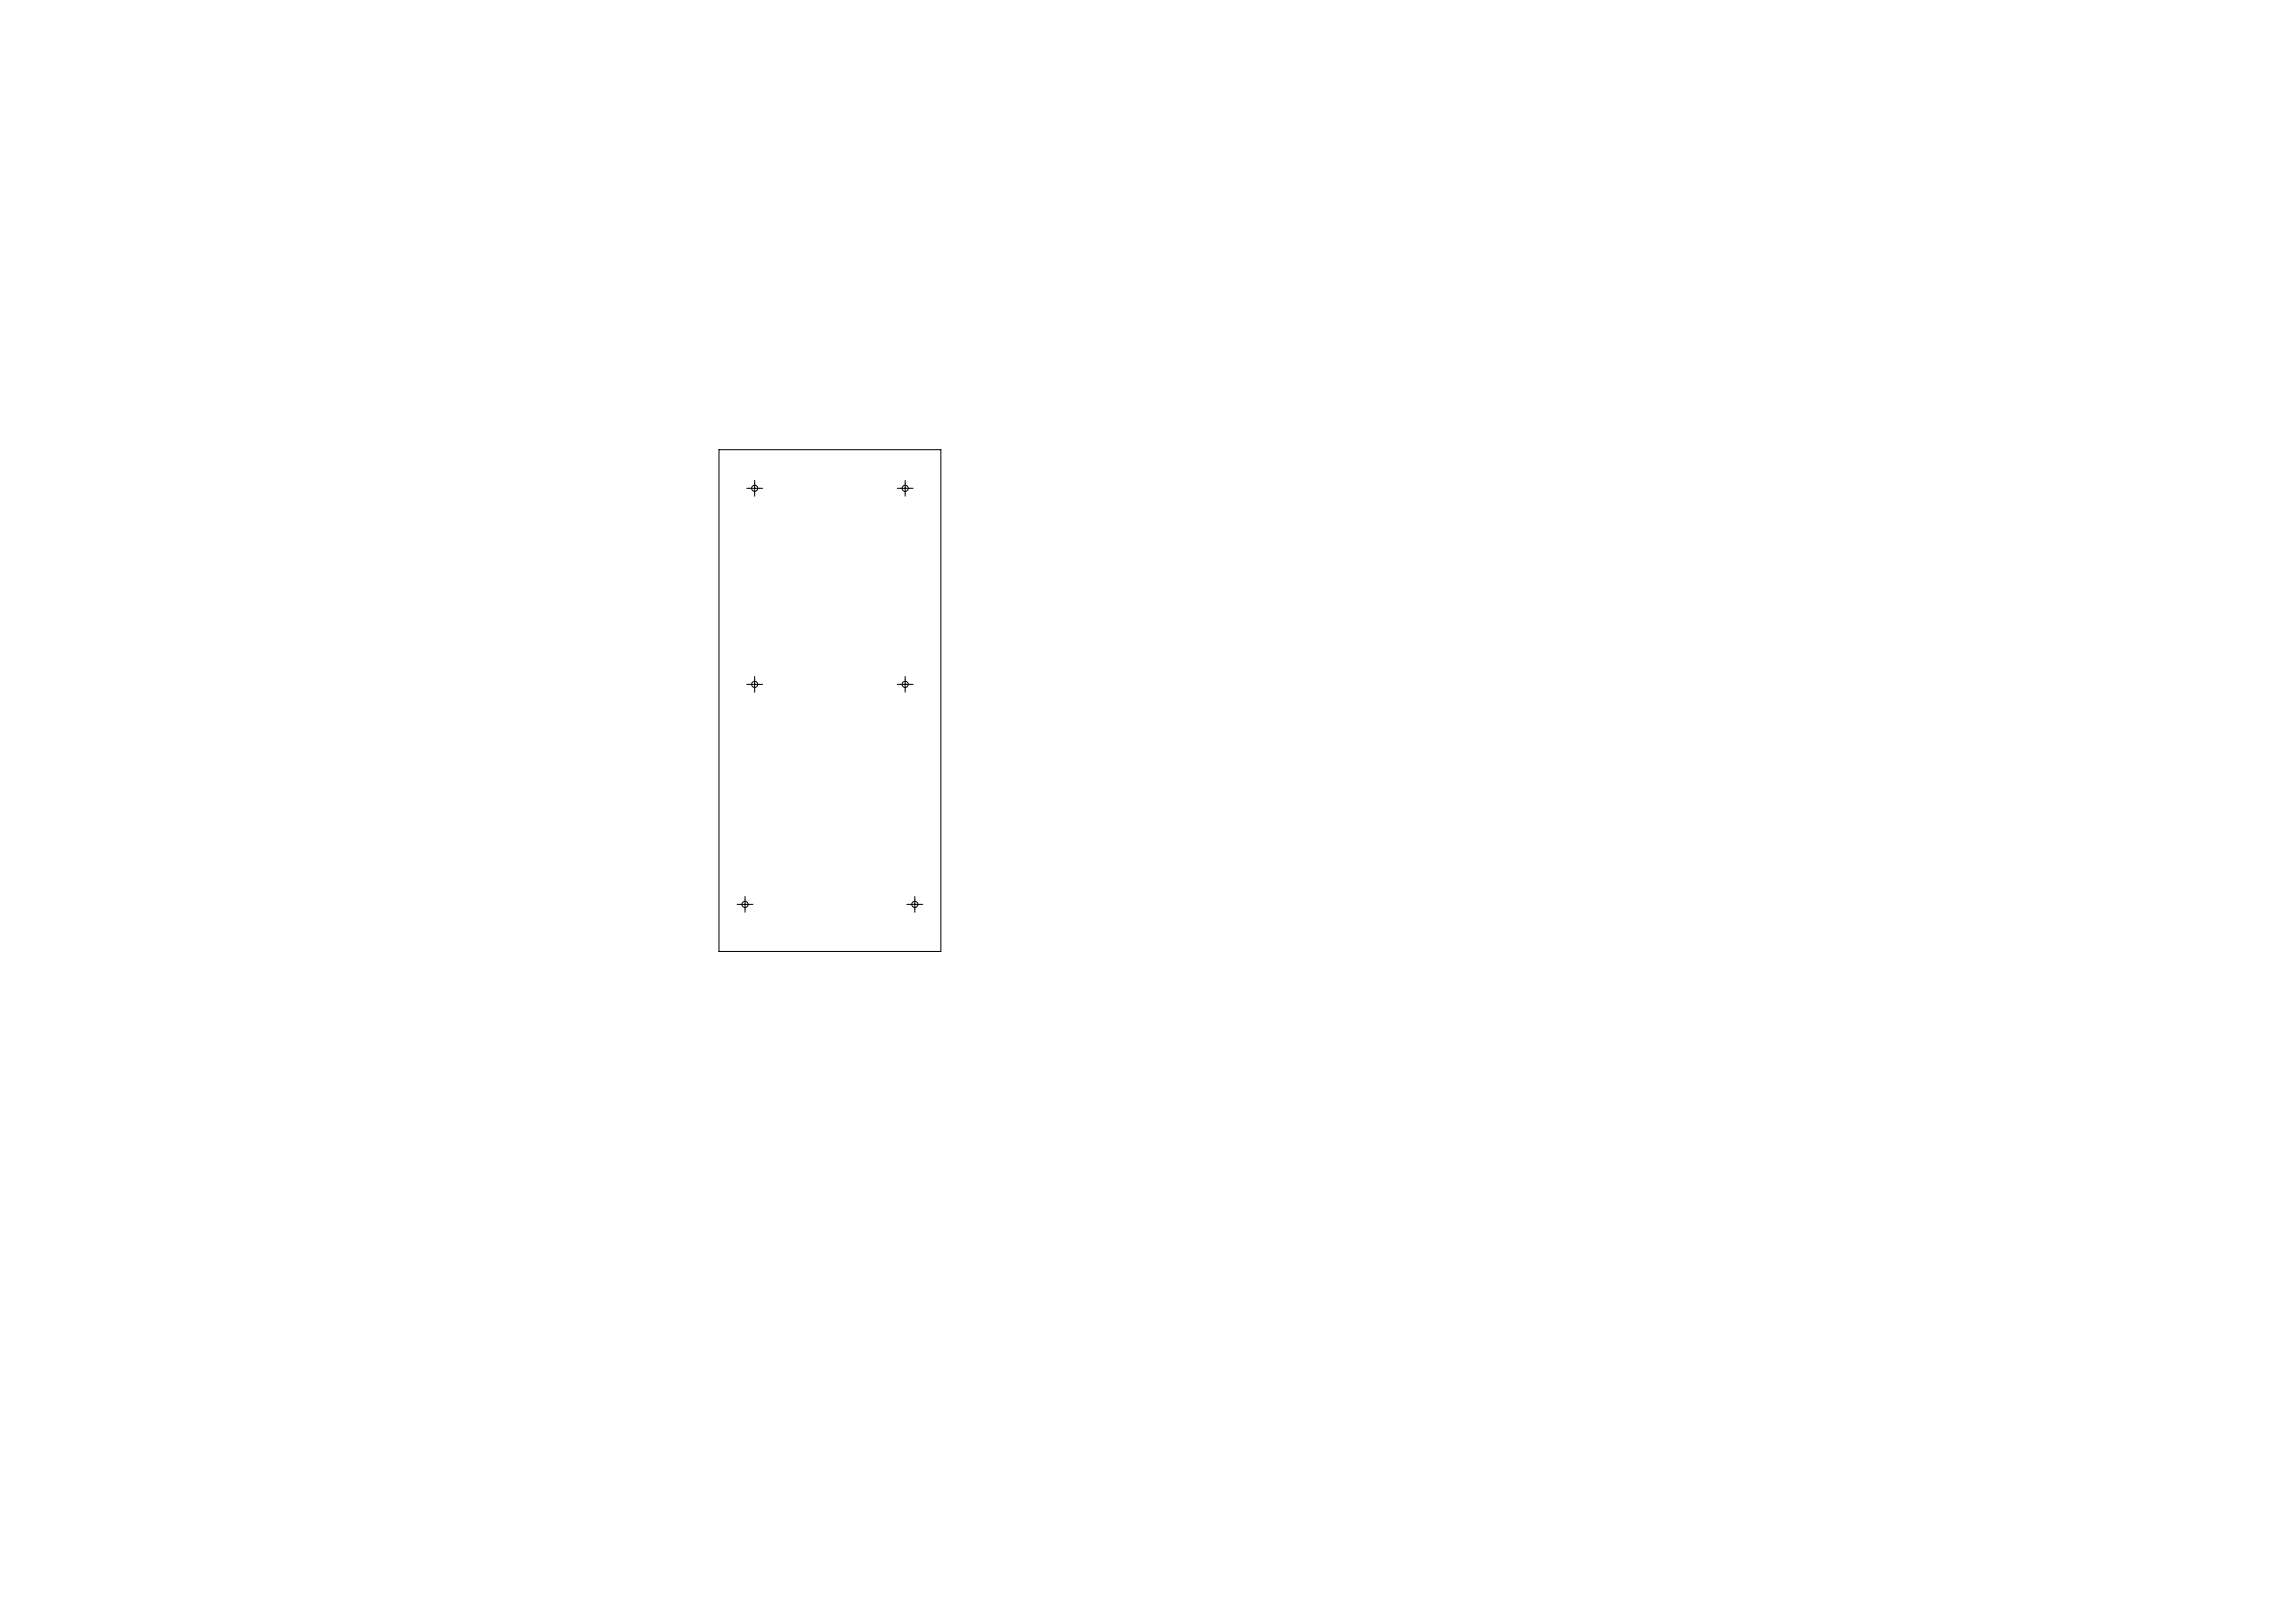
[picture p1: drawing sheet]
<svg xmlns="http://www.w3.org/2000/svg" width="1189mm" height="841mm" viewBox="0 0 1189 841" stroke-linecap="round" stroke-linejoin="round" font-family="sans-serif">
<g fill="none" stroke="#000" stroke-width=".52" stroke-dasharray="30.5 1.3 1.3 1.3">
<path d="M389 253h-2M391 251v-2M391 256v1M394 253h1M467 253h-2M469 251v-2M469 256v1M472 253h1M389 355h-2M391 352v-1M391 357v2M394 355h1"/>
<path d="M467 355h-2M469 352v-1M469 357v2M472 355h1M384 469h-2M386 466v-1M386 471v2M389 469h1M472 469h-2M474 466v-1M474 471v2M477 469h1"/>
</g>
<g fill="none" stroke="#000" stroke-width=".52">
<path d="M373 233h115v260h-115zM389 253h5M391 251v5M467 253h5M469 251v5M389 355h5M391 352v5M467 355h5M469 352v5M384 469h5M386 466v5M472 469h5"/>
<path d="M474 466v5"/>
<circle cx="391" cy="253" r="1.6"/>
<circle cx="469" cy="253" r="1.6"/>
<circle cx="391" cy="355" r="1.6"/>
<circle cx="469" cy="355" r="1.6"/>
<circle cx="386" cy="469" r="1.6"/>
<circle cx="474" cy="469" r="1.6"/>
</g>
</svg>
